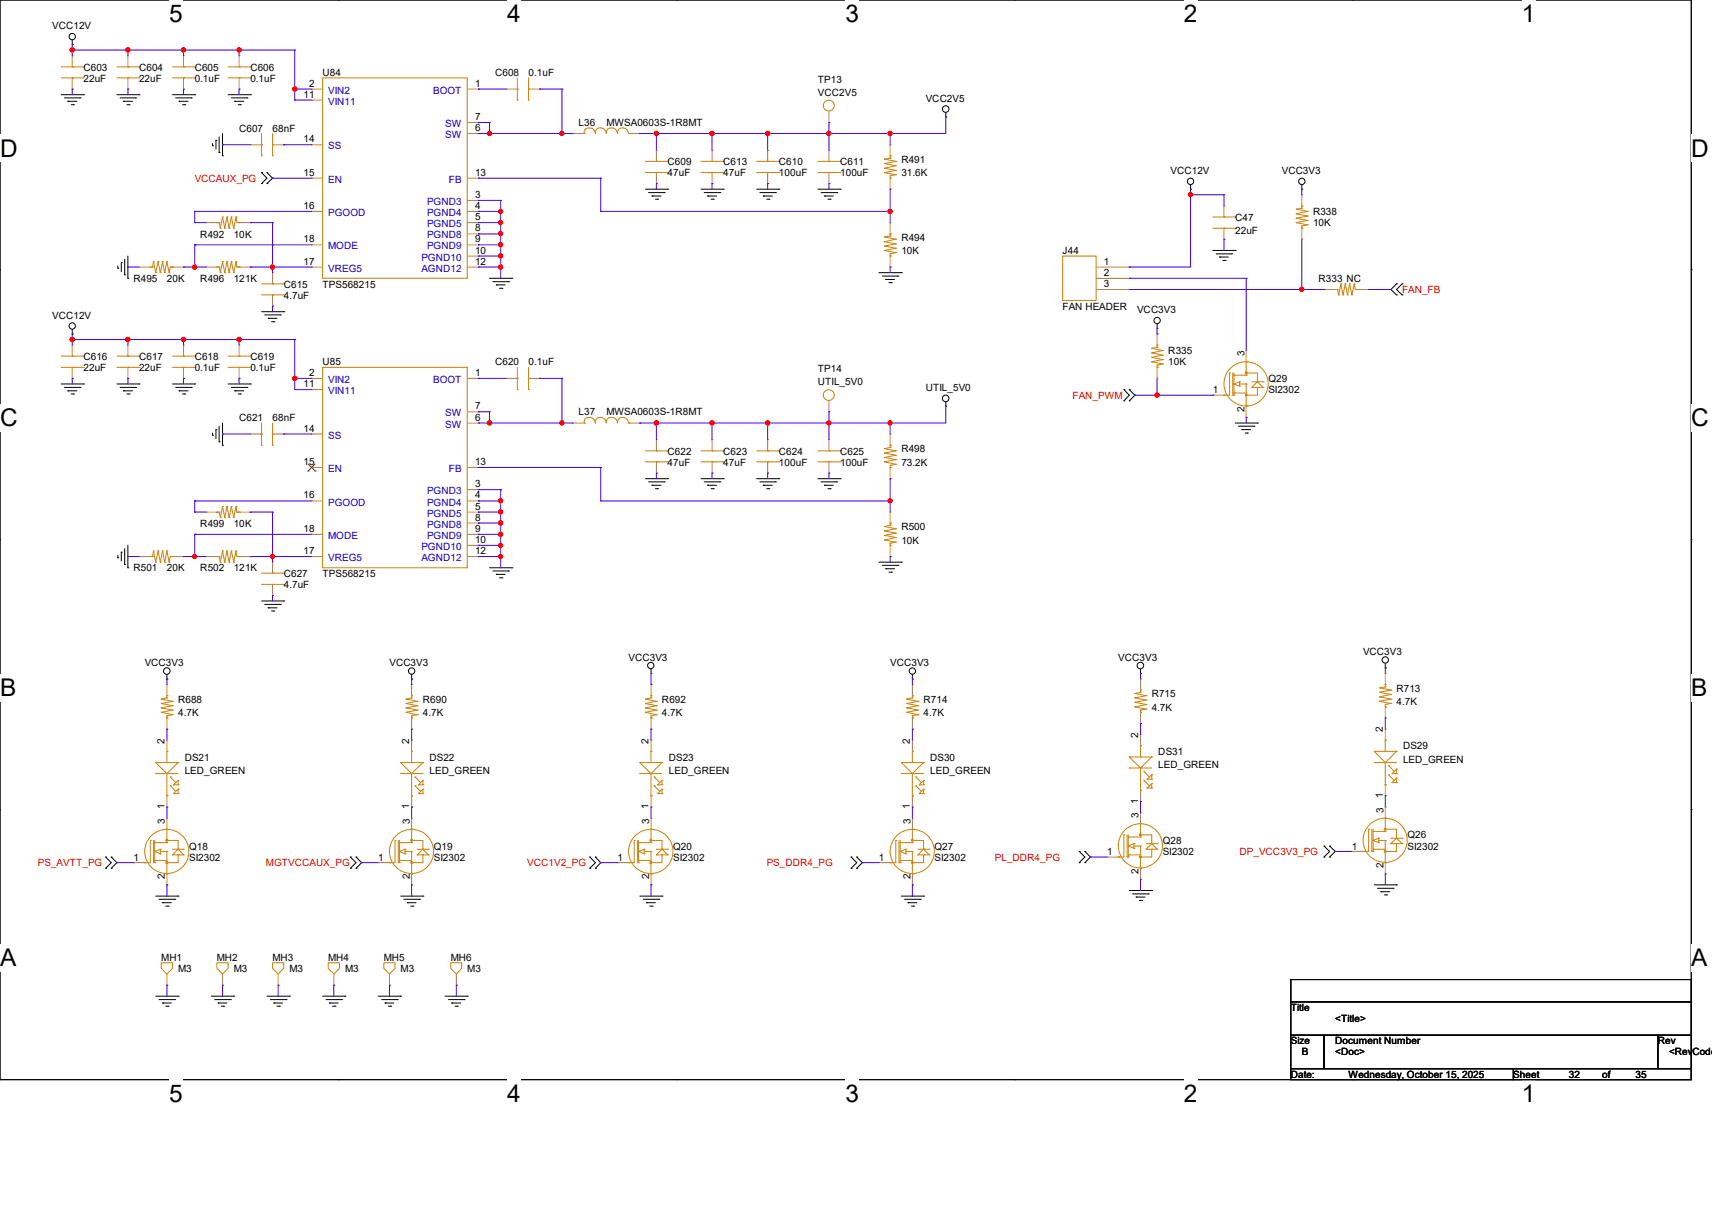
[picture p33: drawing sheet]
<svg xmlns="http://www.w3.org/2000/svg" width="297mm" height="210mm" viewBox="0 0 297 210" stroke-linecap="round" stroke-linejoin="round" font-family="sans-serif">
<defs><g id="words">
<g font-size="4.2">
<text x="29.3" y="3.8">5</text>
<text x="88" y="3.8">4</text>
<text x="146.7" y="3.8">3</text>
<text x="205.4" y="3.8">2</text>
<text x="264" y="3.8">1</text>
<text x="0" y="27.2">D</text>
<text x="293.4" y="27.2">D</text>
<text x="0" y="74">C</text>
<text x="293.4" y="74">C</text>
<text x="0" y="120.8">B</text>
<text x="293.4" y="120.8">B</text>
<text x="0" y="167.6">A</text>
<text x="293.4" y="167.6">A</text>
<text x="29.3" y="191.1">5</text>
<text x="88" y="191.1">4</text>
<text x="146.7" y="191.1">3</text>
<text x="205.4" y="191.1">2</text>
<text x="264" y="191.1">1</text>
</g>
<g font-size="1.7">
<text x="9.1" y="5.1">VCC12V</text>
<text x="14.5" y="12.2">C603</text>
<text x="14.5" y="14.1">22uF</text>
<text x="24.1" y="12.2">C604</text>
<text x="24.1" y="14.1">22uF</text>
<text x="33.8" y="12.2">C605</text>
<text x="33.8" y="14.1">0.1uF</text>
<text x="43.4" y="12.2">C606</text>
<text x="43.4" y="14.1">0.1uF</text>
<text x="52.7" y="16.9">11</text>
<text x="53.6" y="15">2</text>
<text x="56" y="13.2">U84</text>
<text x="82.4" y="15">1</text>
<text x="85.9" y="13.2">C608</text>
<text x="91.7" y="13.2">0.1uF</text>
<text x="141.9" y="14.4">TP13</text>
<text x="141.9" y="16.7">VCC2V5</text>
<text x="160.6" y="17.6">VCC2V5</text>
<text x="41.5" y="22.9">C607</text>
<text x="47.3" y="22.9">68nF</text>
<text x="82.4" y="22.7">6</text>
<text x="82.4" y="20.8">7</text>
<text x="100.4" y="21.9">L36</text>
<text x="105.2" y="21.9">MWSA0603S-1R8MT</text>
<text x="52.7" y="24.7">14</text>
<text x="115.8" y="28.6">C609</text>
<text x="125.5" y="28.6">C613</text>
<text x="135.1" y="28.6">C610</text>
<text x="145.7" y="28.6">C611</text>
<text x="156.4" y="28.2">R491</text>
<text x="52.7" y="30.5">15</text>
<text x="82.4" y="34.3">3</text>
<text x="82.4" y="30.5">13</text>
<text x="115.8" y="30.6">47uF</text>
<text x="125.5" y="30.6">47uF</text>
<text x="135.1" y="30.6">100uF</text>
<text x="145.7" y="30.6">100uF</text>
<text x="156.4" y="30.6">31.6K</text>
<text x="203.1" y="30.2">VCC12V</text>
<text x="222.4" y="30.2">VCC3V3</text>
<text x="34.8" y="41.2">R492</text>
<text x="40.6" y="41.2">10K</text>
<text x="52.7" y="36.2">16</text>
<text x="82.4" y="36.2">4</text>
<text x="82.4" y="38.2">5</text>
<text x="82.4" y="40.1">8</text>
<text x="156.4" y="41.7">R494</text>
<text x="214.3" y="38.3">C47</text>
<text x="214.3" y="40.6">22uF</text>
<text x="227.8" y="39.2">10K</text>
<text x="227.8" y="37.3">R338</text>
<text x="52.7" y="45.9">17</text>
<text x="52.7" y="42">18</text>
<text x="82.4" y="42">9</text>
<text x="82.4" y="44">10</text>
<text x="82.4" y="45.9">12</text>
<text x="156.4" y="44.1">10K</text>
<text x="184.4" y="44.1">J44</text>
<text x="191.5" y="45.9">1</text>
<text x="191.5" y="47.8">2</text>
<text x="23.2" y="48.9">R495</text>
<text x="29" y="48.9">20K</text>
<text x="34.8" y="48.9">R496</text>
<text x="40.6" y="48.9">121K</text>
<text x="49.2" y="49.9">C615</text>
<text x="49.2" y="51.8">4.7uF</text>
<text x="56" y="49.9">TPS568215</text>
<text x="184.4" y="53.7">FAN HEADER</text>
<text x="191.5" y="49.8">3</text>
<text x="228.8" y="48.9">R333 NC</text>
<text x="9.1" y="55.3">VCC12V</text>
<text x="197.3" y="54.3">VCC3V3</text>
<text x="14.5" y="62.4">C616</text>
<text x="14.5" y="64.3">22uF</text>
<text x="24.1" y="62.4">C617</text>
<text x="24.1" y="64.3">22uF</text>
<text x="33.8" y="62.4">C618</text>
<text x="33.8" y="64.3">0.1uF</text>
<text x="43.4" y="62.4">C619</text>
<text x="43.4" y="64.3">0.1uF</text>
<text x="53.6" y="65.2">2</text>
<text x="56" y="63.4">U85</text>
<text x="82.4" y="65.2">1</text>
<text x="85.9" y="63.4">C620</text>
<text x="91.7" y="63.4">0.1uF</text>
<text x="141.9" y="64.6">TP14</text>
<text x="202.7" y="63.4">10K</text>
<text x="202.7" y="61.5">R335</text>
<text x="215.9" y="61.8" transform="rotate(-90 215.9 61.8)">3</text>
<text x="52.7" y="67.1">11</text>
<text x="82.4" y="71">7</text>
<text x="141.9" y="66.8">UTIL_5V0</text>
<text x="160.6" y="67.8">UTIL_5V0</text>
<text x="210.4" y="68.2">1</text>
<text x="215.9" y="71.4" transform="rotate(-90 215.9 71.4)">2</text>
<text x="220" y="66.3">Q29</text>
<text x="220" y="68.2">SI2302</text>
<text x="41.5" y="73">C621</text>
<text x="47.3" y="73">68nF</text>
<text x="52.7" y="74.8">14</text>
<text x="82.4" y="72.9">6</text>
<text x="100.4" y="72">L37</text>
<text x="105.2" y="72">MWSA0603S-1R8MT</text>
<text x="52.7" y="80.6">15</text>
<text x="82.4" y="80.6">13</text>
<text x="115.8" y="78.8">C622</text>
<text x="115.8" y="80.8">47uF</text>
<text x="125.5" y="78.8">C623</text>
<text x="125.5" y="80.8">47uF</text>
<text x="135.1" y="78.8">C624</text>
<text x="135.1" y="80.8">100uF</text>
<text x="145.7" y="78.8">C625</text>
<text x="145.7" y="80.8">100uF</text>
<text x="156.4" y="80.8">73.2K</text>
<text x="156.4" y="78.4">R498</text>
<text x="52.7" y="86.4">16</text>
<text x="82.4" y="84.5">3</text>
<text x="82.4" y="86.4">4</text>
<text x="82.4" y="88.4">5</text>
<text x="34.8" y="91.4">R499</text>
<text x="40.6" y="91.4">10K</text>
<text x="52.7" y="92.2">18</text>
<text x="82.4" y="90.3">8</text>
<text x="82.4" y="92.2">9</text>
<text x="82.4" y="94.1">10</text>
<text x="156.4" y="94.3">10K</text>
<text x="156.4" y="91.9">R500</text>
<text x="23.2" y="99.1">R501</text>
<text x="29" y="99.1">20K</text>
<text x="34.8" y="99.1">R502</text>
<text x="40.6" y="99.1">121K</text>
<text x="49.2" y="100.1">C627</text>
<text x="49.2" y="102">4.7uF</text>
<text x="52.7" y="96.1">17</text>
<text x="56" y="100.1">TPS568215</text>
<text x="82.4" y="96.1">12</text>
<text x="236.5" y="113.6">VCC3V3</text>
<text x="25.1" y="115.5">VCC3V3</text>
<text x="67.6" y="115.5">VCC3V3</text>
<text x="109" y="114.6">VCC3V3</text>
<text x="154.4" y="115.5">VCC3V3</text>
<text x="194" y="114.6">VCC3V3</text>
<text x="242.3" y="119.9">R713</text>
<text x="30.9" y="124.2">4.7K</text>
<text x="30.9" y="121.9">R688</text>
<text x="73.4" y="124.2">4.7K</text>
<text x="73.4" y="121.9">R690</text>
<text x="114.8" y="124.2">4.7K</text>
<text x="114.8" y="121.9">R692</text>
<text x="160.2" y="124.2">4.7K</text>
<text x="160.2" y="121.9">R714</text>
<text x="199.8" y="123.2">4.7K</text>
<text x="199.8" y="120.9">R715</text>
<text x="242.3" y="122.3">4.7K</text>
<text x="28.5" y="128.9" transform="rotate(-90 28.5 128.9)">2</text>
<text x="32" y="131.9">DS21</text>
<text x="71" y="128.9" transform="rotate(-90 71 128.9)">2</text>
<text x="74.5" y="131.9">DS22</text>
<text x="112.5" y="128.9" transform="rotate(-90 112.5 128.9)">2</text>
<text x="116" y="131.9">DS23</text>
<text x="157.9" y="128.9" transform="rotate(-90 157.9 128.9)">2</text>
<text x="161.4" y="131.9">DS30</text>
<text x="197.4" y="128" transform="rotate(-90 197.4 128)">2</text>
<text x="201" y="130.9">DS31</text>
<text x="239.9" y="127" transform="rotate(-90 239.9 127)">2</text>
<text x="243.4" y="130">DS29</text>
<text x="32" y="134.2">LED_GREEN</text>
<text x="74.5" y="134.2">LED_GREEN</text>
<text x="116" y="134.2">LED_GREEN</text>
<text x="161.4" y="134.2">LED_GREEN</text>
<text x="201" y="133.3">LED_GREEN</text>
<text x="243.4" y="132.3">LED_GREEN</text>
<text x="28.5" y="140.3" transform="rotate(-90 28.5 140.3)">1</text>
<text x="28.6" y="142.8" transform="rotate(-90 28.6 142.8)">3</text>
<text x="71" y="140.3" transform="rotate(-90 71 140.3)">1</text>
<text x="71.1" y="142.8" transform="rotate(-90 71.1 142.8)">3</text>
<text x="112.5" y="140.3" transform="rotate(-90 112.5 140.3)">1</text>
<text x="112.6" y="142.8" transform="rotate(-90 112.6 142.8)">3</text>
<text x="157.9" y="140.3" transform="rotate(-90 157.9 140.3)">1</text>
<text x="158" y="142.8" transform="rotate(-90 158 142.8)">3</text>
<text x="197.4" y="139.4" transform="rotate(-90 197.4 139.4)">1</text>
<text x="197.5" y="141.9" transform="rotate(-90 197.5 141.9)">3</text>
<text x="239.9" y="138.4" transform="rotate(-90 239.9 138.4)">1</text>
<text x="240" y="140.9" transform="rotate(-90 240 140.9)">3</text>
<text x="23.2" y="149.3">1</text>
<text x="32.8" y="147.4">Q18</text>
<text x="32.8" y="149.3">SI2302</text>
<text x="65.6" y="149.3">1</text>
<text x="75.3" y="147.4">Q19</text>
<text x="75.3" y="149.3">SI2302</text>
<text x="107.1" y="149.3">1</text>
<text x="116.8" y="147.4">Q20</text>
<text x="116.8" y="149.3">SI2302</text>
<text x="152.5" y="149.3">1</text>
<text x="162.1" y="147.4">Q27</text>
<text x="162.1" y="149.3">SI2302</text>
<text x="192.1" y="148.3">1</text>
<text x="201.7" y="146.4">Q28</text>
<text x="201.7" y="148.3">SI2302</text>
<text x="234.5" y="147.4">1</text>
<text x="244.2" y="145.4">Q26</text>
<text x="244.2" y="147.4">SI2302</text>
<text x="28.6" y="152.5" transform="rotate(-90 28.6 152.5)">2</text>
<text x="71.1" y="152.5" transform="rotate(-90 71.1 152.5)">2</text>
<text x="112.6" y="152.5" transform="rotate(-90 112.6 152.5)">2</text>
<text x="158" y="152.5" transform="rotate(-90 158 152.5)">2</text>
<text x="197.5" y="151.6" transform="rotate(-90 197.5 151.6)">2</text>
<text x="240" y="150.6" transform="rotate(-90 240 150.6)">2</text>
<text x="28" y="166.7">MH1</text>
<text x="37.6" y="166.7">MH2</text>
<text x="47.3" y="166.7">MH3</text>
<text x="56.9" y="166.7">MH4</text>
<text x="66.6" y="166.7">MH5</text>
<text x="78.2" y="166.7">MH6</text>
<text x="30.9" y="168.6">M3</text>
<text x="40.6" y="168.6">M3</text>
<text x="50.2" y="168.6">M3</text>
<text x="59.9" y="168.6">M3</text>
<text x="69.5" y="168.6">M3</text>
<text x="81.1" y="168.6">M3</text>
<text x="223.9" y="175.3">Title</text>
<text x="231.6" y="177.3">&lt;Title&gt;</text>
<text x="223.9" y="181.1">Size</text>
<text x="225.8" y="183">B</text>
<text x="231.6" y="181.1">Document Number</text>
<text x="231.6" y="183">&lt;Doc&gt;</text>
<text x="287.6" y="181.1">Rev</text>
<text x="289.6" y="183">&lt;RevCode&gt;</text>
<text x="223.9" y="186.9">Date:</text>
<text x="234" y="186.9">Wednesday, October 15, 2025</text>
<text x="262.5" y="186.9">Sheet</text>
<text x="272.2" y="186.9">32</text>
<text x="278" y="186.9">of</text>
<text x="283.7" y="186.9">35</text>
</g>
<g font-size="1.7" fill="#00c">
<text x="56.9" y="16.3">VIN2</text>
<text x="75.1" y="16.3">BOOT</text>
<text x="56.9" y="18.2">VIN11</text>
<text x="77.3" y="24">SW</text>
<text x="77.3" y="22.1">SW</text>
<text x="56.9" y="25.9">SS</text>
<text x="56.9" y="31.7">EN</text>
<text x="74.1" y="35.6">PGND3</text>
<text x="77.9" y="31.7">FB</text>
<text x="56.9" y="37.5">PGOOD</text>
<text x="74.1" y="37.5">PGND4</text>
<text x="74.1" y="39.4">PGND5</text>
<text x="74.1" y="41.4">PGND8</text>
<text x="56.9" y="47.1">VREG5</text>
<text x="56.9" y="43.3">MODE</text>
<text x="73.1" y="45.2">PGND10</text>
<text x="73.1" y="47.1">AGND12</text>
<text x="74.1" y="43.3">PGND9</text>
<text x="56.9" y="66.4">VIN2</text>
<text x="56.9" y="68.4">VIN11</text>
<text x="75.1" y="66.4">BOOT</text>
<text x="56.9" y="76.1">SS</text>
<text x="77.3" y="74.2">SW</text>
<text x="77.3" y="72.2">SW</text>
<text x="56.9" y="81.9">EN</text>
<text x="77.9" y="81.9">FB</text>
<text x="56.9" y="87.7">PGOOD</text>
<text x="74.1" y="85.7">PGND3</text>
<text x="74.1" y="87.7">PGND4</text>
<text x="74.1" y="89.6">PGND5</text>
<text x="56.9" y="93.5">MODE</text>
<text x="73.1" y="95.4">PGND10</text>
<text x="74.1" y="91.5">PGND8</text>
<text x="74.1" y="93.5">PGND9</text>
<text x="56.9" y="97.3">VREG5</text>
<text x="73.1" y="97.3">AGND12</text>
</g>
<g font-size="1.7" fill="#f00">
<text x="33.8" y="31.5">VCCAUX_PG</text>
<text x="243.2" y="50.8">FAN_FB</text>
<text x="186.1" y="69.2">FAN_PWM</text>
<text x="172.6" y="149.3">PL_DDR4_PG</text>
<text x="215" y="148.3">DP_VCC3V3_PG</text>
<text x="6.6" y="150.2">PS_AVTT_PG</text>
<text x="46.1" y="150.2">MGTVCCAUX_PG</text>
<text x="91.5" y="150.2">VCC1V2_PG</text>
<text x="133" y="150.2">PS_DDR4_PG</text>
</g>
</g></defs>
<path d="M0 0h293.4v187.2h-293.4z" fill="none" stroke="#000" stroke-width=".17"/>
<g fill="#fff">
<path d="M29.3 0h2.4v4.7h-2.4z"/>
<path d="M29.3 187.2h2.4v4.8h-2.4z"/>
</g>
<path d="M58.7 0h.1M58.7 187.2h.1" fill="none" stroke="#000" stroke-width=".17"/>
<g fill="#fff">
<path d="M88 0h2.4v4.7h-2.4z"/>
<path d="M88 187.2h2.4v4.8h-2.4z"/>
</g>
<path d="M117.3 0h.1M117.3 187.2h.1" fill="none" stroke="#000" stroke-width=".17"/>
<g fill="#fff">
<path d="M146.7 0h2.4v4.7h-2.4z"/>
<path d="M146.7 187.2h2.4v4.8h-2.4z"/>
</g>
<path d="M176 0h.1M176 187.2h.1" fill="none" stroke="#000" stroke-width=".17"/>
<g fill="#fff">
<path d="M205.4 0h2.3v4.7h-2.3z"/>
<path d="M205.4 187.2h2.3v4.8h-2.3z"/>
</g>
<path d="M234.7 0h.1M234.7 187.2h.1" fill="none" stroke="#000" stroke-width=".17"/>
<g fill="#fff">
<path d="M264 0h2.4v4.7h-2.4z"/>
<path d="M264 187.2h2.4v4.8h-2.4z"/>
<path d="M0 23.4h3v4.7h-3z"/>
<path d="M293.4 23.4h3.1v4.7h-3.1z"/>
<path d="M0 70.1h3v4.8h-3z"/>
<path d="M293.4 70.1h3.1v4.8h-3.1z"/>
</g>
<path d="M0 46.8h.1M293.4 46.8h.1" fill="none" stroke="#000" stroke-width=".17"/>
<g fill="#fff">
<path d="M0 117h2.8v4.7h-2.8z"/>
<path d="M293.4 117h2.8v4.7h-2.8z"/>
</g>
<path d="M0 93.6h.1M293.4 93.6h.1" fill="none" stroke="#000" stroke-width=".17"/>
<g fill="#fff">
<path d="M0 163.8h2.8v4.7h-2.8z"/>
<path d="M293.3 163.8h2.9v4.7h-2.9z"/>
</g>
<g fill="none" stroke="#000" stroke-width=".17">
<path d="M10.6 16.4h3.9M11.2 17h2.7M11.8 17.6h.1M11.8 17.6h1.5M12.4 18.2h.3M12.5 7.7h.1M12.5 6.9v.8M12.7 18.2h.1M13.9 17h.1M14.5 16.4h.1M20.3 16.4h3.8M20.8 17h2.7"/>
<path d="M21.4 17.6h.1M21.4 17.6h1.6M22 18.2h.4M22.4 18.2h.1M23.5 17h.1M24.1 16.4h.1M29.9 16.4h3.9M30.5 17h2.7M31.1 17.6h.1M31.1 17.6h1.5M31.7 18.2h.3M32 18.2h.1"/>
<path d="M33.2 17h.1M33.8 16.4h.1M39.6 16.4h3.8M40.1 17h2.7M40.7 17.6h.1M40.7 17.6h1.6M41.3 18.2h.4M41.7 18.2h.1M42.8 17h.1M43.4 16.4h.1M164.1 19.5v.8M36.9 25.3h.1"/>
<path d="M36.9 24.9v.4M37.5 24.3h.1M37.5 24.3v1.6M38 26.5h.1M38 23.7v2.8M38.6 27h.1M38.6 23.2v3.8M45.4 31.8h.1M45.4 29.9h.1M45.4 29.9l.9 1-.9 .9M46.3 29.9h.1M46.3 31.8h.1"/>
<path d="M46.3 29.9l1 1-1 .9M112 32.8h3.8M112.5 33.4h2.7M113.1 34h.1M113.1 34h1.6M113.7 34.5h.4M114.1 34.5h.1M115.2 33.4h.1M115.8 32.8h.1M121.6 32.8h3.9M122.2 33.4h2.7M122.8 34h.1"/>
<path d="M122.8 34h1.5M123.4 34.5h.3M123.7 34.5h.1M124.9 33.4h.1M125.5 32.8h.1M131.3 32.8h3.8M131.8 33.4h2.7M132.4 34h.1M132.4 34h1.6M133 34.5h.4M133.4 34.5h.1M134.5 33.4h.1"/>
<path d="M135.1 32.8h.1M141.9 32.8h3.9M142.5 33.4h2.7M143 34h.1M143 34h1.6M143.6 34.5h.4M144 34.5h.1M145.2 33.4h.1M145.8 32.8h.1M164.1 20.3h.1M206.5 32.8h.1M206.5 32v.8"/>
<path d="M225.8 32.8h.1M225.8 32v.8M12.5 57.9h.1M12.5 57.1v.8M20.4 46.5h.1M20.4 46.1v.4M21 45.6h.1M21 45.6v1.5M21.6 47.7h.1M21.6 45v2.7M22.2 48.3h.1M22.2 44.4v3.9"/>
<path d="M45.4 54.1h3.8M45.9 54.6h2.7M46.5 55.2h.1M46.5 55.2h1.5M47.1 55.8h.4M47.5 55.8h.1M48.6 54.6h.1M49.2 54.1h.1M84.9 48.3h3.9M85.5 48.9h2.7M86.1 49.4h.1M86.1 49.4h1.5"/>
<path d="M86.7 50h.4M87.1 50h.1M88.2 48.9h.1M88.8 48.3h.1M152.5 47.3h3.9M153.1 47.9h2.7M153.7 48.5h.1M153.7 48.5h1.5M154.2 49h.4M154.6 49h.1M155.8 47.9h.1M156.4 47.3h.1"/>
<path d="M200.7 56.9h.1M200.7 56.2v.7M210.4 43.4h3.9M211 44h2.7M211.6 44.6h.1M211.6 44.6h1.5M212.1 45.2h.5M212.6 45.2h.1M213.7 44h.1M214.3 43.4h.1M242.3 49.2h.1M242.3 51.1h.1"/>
<path d="M242.3 49.2l-1 1 1 .9M243.2 51.1h.1M243.2 49.2h.1M243.2 49.2l-.9 1 .9 .9M10.6 66.6h3.9M11.2 67.2h2.7M11.8 67.8h.1M11.8 67.8h1.5M12.4 68.3h.3M12.7 68.3h.1M13.9 67.2h.1M14.5 66.6h.1"/>
<path d="M20.3 66.6h3.8M20.8 67.2h2.7M21.4 67.8h.1M21.4 67.8h1.6M22 68.3h.4M22.4 68.3h.1M23.5 67.2h.1M24.1 66.6h.1M29.9 66.6h3.9M30.5 67.2h2.7M31.1 67.8h.1M31.1 67.8h1.5"/>
<path d="M31.7 68.3h.3M32 68.3h.1M33.2 67.2h.1M33.8 66.6h.1M36.9 75.5h.1M36.9 75.1v.4M37.5 74.5h.1M37.5 74.5v1.6M38 76.6h.1M38 73.9v2.7M38.6 77.2h.1M38.6 73.4v3.8"/>
<path d="M39.6 66.6h3.8M40.1 67.2h2.7M40.7 67.8h.1M40.7 67.8h1.6M41.3 68.3h.4M41.7 68.3h.1M42.8 67.2h.1M43.4 66.6h.1M164.1 70.4h.1M164.1 69.7v.7M195 69.5h.1M195 67.6h.1"/>
<path d="M195 67.6l.9 .9-.9 1M195.9 67.6h.1M195.9 69.5h.1M195.9 67.6l1 .9-1 1M214.3 73.4h3.8M214.8 73.9h2.8M215.4 74.5h.1M215.4 74.5h1.6M216 75.1h.4M216.4 75.1h.1M217.6 73.9h.1M218.1 73.4h.1"/>
<path d="M20.4 96.7h.1M20.4 96.3v.4M21 95.8h.1M21 95.8v1.5M21.6 97.9h.1M21.6 95.2v2.7M22.2 98.5h.1M22.2 94.6v3.9M84.9 98.5h3.9M85.5 99h2.7M86.1 99.6h.1M86.1 99.6h1.5"/>
<path d="M88.2 99h.1M88.8 98.5h.1M112 83h3.8M112.5 83.6h2.7M113.1 84.2h.1M113.1 84.2h1.6M113.7 84.8h.4M114.1 84.8h.1M115.2 83.6h.1M115.8 83h.1M121.6 83h3.9M122.2 83.6h2.7"/>
<path d="M122.8 84.2h.1M122.8 84.2h1.5M123.4 84.8h.3M123.7 84.8h.1M124.9 83.6h.1M125.5 83h.1M131.3 83h3.8M131.8 83.6h2.7M132.4 84.2h.1M132.4 84.2h1.6M133 84.8h.4M133.4 84.8h.1"/>
<path d="M134.5 83.6h.1M135.1 83h.1M141.9 83h3.9M142.5 83.6h2.7M143 84.2h.1M143 84.2h1.6M143.6 84.8h.4M144 84.8h.1M145.2 83.6h.1M145.8 83h.1M152.5 97.5h3.9M153.1 98h2.7"/>
<path d="M153.7 98.6h.1M153.7 98.6h1.5M154.2 99.2h.4M154.6 99.2h.1M155.8 98h.1M156.4 97.5h.1M29 117.8h.1M29 117v.8M45.4 104.2h3.8M45.9 104.8h2.7M46.5 105.4h.1M46.5 105.4h1.5"/>
<path d="M47.1 106h.4M47.5 106h.1M48.6 104.8h.1M49.2 104.2h.1M71.4 117.8h.1M71.4 117v.8M86.7 100.2h.4M87.1 100.2h.1M112.9 116.8h.1M112.9 116v.8M158.3 117.8h.1M158.3 117v.8"/>
<path d="M197.9 116.8h.1M197.9 116v.8M240.3 115.8h.1M240.3 115.1v.7M0 140.4h.1M18.3 150.6h.1M18.3 148.6h.1M18.3 148.6l1 1-1 1M19.3 148.6h.1M19.3 150.6h.1M19.3 148.6l1 1-1 1M27 155.4h3.9"/>
<path d="M27.6 156h2.7M28.2 156.5h.1M28.2 156.5h1.5M28.7 157.1h.5M29.2 157.1h.1M30.3 156h.1M30.9 155.4h.1M60.8 150.6h.1M60.8 148.6h.1M60.8 148.6l1 1-1 1M61.8 148.6h.1M61.8 150.6h.1"/>
<path d="M61.8 148.6l.9 1-.9 1M69.5 155.4h3.9M70.1 156h2.7M70.7 156.5h.1M70.7 156.5h1.5M71.2 157.1h.4M71.6 157.1h.1M72.8 156h.1M73.4 155.4h.1M102.3 150.6h.1M102.3 148.6h.1M102.3 148.6l1 1-1 1"/>
<path d="M103.3 148.6h.1M103.3 150.6h.1M103.3 148.6l.9 1-.9 1M111 155.4h3.9M111.6 156h2.7M112.1 156.5h.1M112.1 156.5h1.6M112.7 157.1h.4M113.1 157.1h.1M114.3 156h.1M114.9 155.4h.1M147.7 150.6h.1"/>
<path d="M147.7 148.6h.1M147.7 148.6l.9 1-.9 1M148.6 148.6h.1M148.6 150.6h.1M148.6 148.6l1 1-1 1M156.4 155.4h3.8M156.9 156h2.7M157.5 156.5h.1M157.5 156.5h1.5M158.1 157.1h.4M158.5 157.1h.1M159.6 156h.1"/>
<path d="M160.2 155.4h.1M187.2 149.6h.1M187.2 147.7h.1M187.2 147.7l1 .9-1 1M188.2 147.7h.1M188.2 149.6h.1M188.2 147.7l1 .9-1 1M195.9 154.4h3.9M196.5 155h2.7M197.1 155.6h.1M197.1 155.6h1.5M197.7 156.2h.4"/>
<path d="M198.1 156.2h.1M199.2 155h.1M199.8 154.4h.1M229.7 148.6h.1M229.7 146.7h.1M229.7 146.7l1 1-1 .9M230.7 146.7h.1M230.7 148.6h.1M230.7 146.7l.9 1-.9 .9M238.4 153.5h3.9M239 154.1h2.7M239.6 154.6h.1"/>
<path d="M239.6 154.6h1.5M240.2 155.2h.3M240.5 155.2h.1M241.7 154.1h.1M242.3 153.5h.1M293.4 140.4h.1M27 172.8h3.9M27.6 173.4h2.7M28.2 173.9h.1M28.2 173.9h1.5M28.7 174.5h.5M29.2 174.5h.1"/>
<path d="M30.3 173.4h.1M30.9 172.8h.1M36.7 172.8h3.9M37.3 173.4h2.7M37.8 173.9h.1M37.8 173.9h1.6M38.4 174.5h.4M38.8 174.5h.1M40 173.4h.1M40.6 172.8h.1M46.3 172.8h3.9M46.9 173.4h2.7"/>
<path d="M47.5 173.9h.1M47.5 173.9h1.5M48 174.5h.5M48.5 174.5h.1M49.6 173.4h.1M50.2 172.8h.1M56 172.8h3.9M56.6 173.4h2.7M57.1 173.9h.1M57.1 173.9h1.6M57.7 174.5h.4M58.1 174.5h.1"/>
<path d="M59.3 173.4h.1M59.9 172.8h.1M65.6 172.8h3.9M66.2 173.4h2.7M66.8 173.9h.1M66.8 173.9h1.5M67.4 174.5h.4M67.8 174.5h.1M68.9 173.4h.1M69.5 172.8h.1M77.2 172.8h3.9M77.8 173.4h2.7"/>
<path d="M78.4 173.9h.1M78.4 173.9h1.5M79 174.5h.3M79.3 174.5h.1M80.5 173.4h.1M81.1 172.8h.1M223.9 169.9h69.5v3.8h-69.5zM223.9 173.7h69.5v5.8h-69.5zM223.9 179.5h5.8v5.8h-5.8zM229.7 179.5h57.9v5.8h-57.9zM287.6 179.5h5.8v5.8h-5.8zM223.9 185.3h38.7v1.9h-38.7z"/>
<path d="M262.6 185.3h30.8v1.9h-30.8z"/>
<circle cx="12.5" cy="6.3" r=".55"/>
<circle cx="164.1" cy="18.9" r=".57"/>
<circle cx="206.5" cy="31.5" r=".55"/>
<circle cx="225.8" cy="31.5" r=".55"/>
<circle cx="12.5" cy="56.5" r=".55"/>
<circle cx="200.7" cy="55.6" r=".55"/>
<circle cx="164.1" cy="69.1" r=".57"/>
<circle cx="28.9" cy="116.4" r=".57"/>
<circle cx="71.4" cy="116.4" r=".55"/>
<circle cx="112.9" cy="115.4" r=".55"/>
<circle cx="158.3" cy="116.4" r=".55"/>
<circle cx="197.8" cy="115.4" r=".57"/>
<circle cx="240.3" cy="114.4" r=".55"/>
</g>
<g fill="none" stroke="#cc8006" stroke-width=".17">
<path d="M10.6 13.5h3.9M10.6 11.6h3.9M12.5 13.5h.1M12.5 11.6h.1M14.5 13.5h.1M14.5 11.6h.1M20.3 13.5h3.8M20.3 11.6h3.8M22.2 13.5h.1M22.2 11.6h.1M24.1 13.5h.1M24.1 11.6h.1"/>
<path d="M29.9 13.5h3.9M29.9 11.6h3.9M31.8 13.5h.1M31.8 11.6h.1M33.8 13.5h.1M33.8 11.6h.1M39.6 13.5h3.8M39.6 11.6h3.8M41.5 13.5h.1M41.5 11.6h.1M43.4 13.5h.1M43.4 11.6h.1"/>
<path d="M56 13.5h25.1v34.8h-25.1zM89.7 15.5h.1M89.7 17.4h.1M89.7 13.5v3.9M91.7 15.5h.1M91.7 17.4h.1M91.7 13.5v3.9M37.6 38.6h.1M37.6 38.6h.4M38 38.6h.1M38 38.6l.2 1M38.2 39.6h.1"/>
<path d="M38.6 37.6h.1M38.6 37.6l-.4 2M38.6 37.6l.4 2M39 39.6h.1M39.4 37.6h.1M39.4 37.6l.4 2M39.4 37.6l-.4 2M39.8 39.6h.1M40.1 37.6h.1M40.1 37.6l.5 2M40.1 37.6l-.3 2M40.6 39.6h.1"/>
<path d="M40.9 37.6h.1M40.9 37.6l.2 1M40.9 37.6l-.3 2M41.1 38.6h.1M41.1 38.6h.4M41.5 38.6h.1M45.4 25.1h.1M45.4 27h.1M45.4 23.2v3.8M47.3 25.1h.1M47.3 27h.1M47.3 23.2v3.8"/>
<path d="M101.3 23.2h.1M102.3 22.2a.75 .75 0 0 0-.9 .9M102.3 22.2a.95 .95 0 0 1 1 1M104.2 22.2a.74 .74 0 0 0-.9 .9M104.2 22.2a.95 .95 0 0 1 1 1M106.2 22.2a.75 .75 0 0 0-1 .9M106.2 22.2a.95 .95 0 0 1 .9 1M108.1 22.2a.75 .75 0 0 0-.9 .9M108.1 22.2a.95 .95 0 0 1 .9 1M109.1 23.2h.1M112 29.9h3.8M112 28h3.8"/>
<path d="M113.9 29.9h.1M113.9 28h.1M115.8 29.9h.1M115.8 28h.1M121.6 29.9h3.9M121.6 28h3.9M123.5 29.9h.1M123.5 28h.1M125.5 29.9h.1M125.5 28h.1M131.3 29.9h3.8M131.3 28h3.8"/>
<path d="M133.2 29.9h.1M133.2 28h.1M135.1 29.9h.1M135.1 28h.1M141.9 29.9h3.9M141.9 28h3.9M143.8 29.9h.1M143.8 28h.1M145.8 29.9h.1M145.8 28h.1M153.5 29.9h.1M153.5 27.6h.1"/>
<path d="M153.5 28.4h.1M153.5 29.2h.1M153.5 29.9l1.9 .4M153.5 27.6l1.9 .4M153.5 28.4l1.9 .3M153.5 29.2l1.9 .3M154.4 30.9h.1M154.4 27h.1M154.4 27.4h.1M154.4 30.5h.1M154.4 27v.4M154.4 30.5v.4"/>
<path d="M154.4 27.4l-.9 .2M155.4 28h.1M155.4 28.7h.1M155.4 29.5h.1M155.4 30.3h.1M155.4 28l-1.9 .4M155.4 28.7l-1.9 .5M155.4 29.5l-1.9 .4M155.4 30.3l-1 .2M210.4 37.6h3.9M210.4 39.6h3.9M212.3 37.6h.1"/>
<path d="M212.3 39.6h.1M214.3 37.6h.1M214.3 39.6h.1M224.9 38.6h.1M224.9 37.8h.1M224.9 37.1h.1M224.9 36.3h.1M224.9 36.3l1.9 .4M224.9 38.6l1.9 .4M224.9 37.8l1.9 .4M224.9 37.1l1.9 .4M225.8 35.7h.1"/>
<path d="M225.8 39.6h.1M225.8 39.2h.1M225.8 36.1h.1M225.8 35.7v.4M225.8 39.2v.4M225.8 36.1l-.9 .2M226.8 36.7h.1M226.8 39h.1M226.8 38.2h.1M226.8 37.5h.1M226.8 39l-1 .2M226.8 38.2l-1.9 .4"/>
<path d="M226.8 37.5l-1.9 .3M226.8 36.7l-1.9 .4M26.1 46.3h.1M26.1 46.3h.4M26.5 46.3h.1M26.6 45.4h.1M26.6 45.4l.4 1.9M26.6 45.4l-.1 .9M27 47.3h.1M27.4 45.4h.1M27.4 45.4l.4 1.9M27.4 45.4l-.4 1.9"/>
<path d="M27.8 47.3h.1M28.2 45.4h.1M28.2 45.4l.4 1.9M28.2 45.4l-.4 1.9M28.6 47.3h.1M29 45.4h.1M29 45.4l.3 1.9M29 45.4l-.4 1.9M29.3 47.3h.1M29.5 46.3h.1M29.5 46.3h.4M29.5 46.3l-.2 1"/>
<path d="M29.9 46.3h.1M37.6 46.3h.1M37.6 46.3h.4M38 46.3h.1M38 46.3l.2 1M38.2 47.3h.1M38.6 45.4h.1M38.6 45.4l-.4 1.9M38.6 45.4l.4 1.9M39 47.3h.1M39.4 45.4h.1M39.4 45.4l.4 1.9"/>
<path d="M39.4 45.4l-.4 1.9M39.8 47.3h.1M40.1 45.4h.1M40.1 45.4l.5 1.9M40.1 45.4l-.3 1.9M40.6 47.3h.1M40.9 45.4h.1M40.9 45.4l.2 .9M40.9 45.4l-.3 1.9M41.1 46.3h.1M41.1 46.3h.4M41.5 46.3h.1"/>
<path d="M45.4 51.1h3.8M45.4 49.2h3.8M47.3 51.1h.1M47.3 49.2h.1M49.2 51.1h.1M49.2 49.2h.1M153.5 43.4h.1M153.5 41.1h.1M153.5 41.9h.1M153.5 42.7h.1M153.5 43.4l1.9 .4M153.5 41.1l1.9 .4"/>
<path d="M153.5 41.9l1.9 .4M153.5 42.7l1.9 .4M154.4 44.4h.1M154.4 40.6h.1M154.4 40.9h.1M154.4 44h.1M154.4 40.6v.3M154.4 44v.4M154.4 40.9l-.9 .2M155.4 41.5h.1M155.4 42.3h.1M155.4 43.1h.1"/>
<path d="M155.4 43.8h.1M155.4 41.5l-1.9 .4M155.4 42.3l-1.9 .4M155.4 43.1l-1.9 .3M155.4 43.8l-1 .2M184.4 44.4h5.8v7.7h-5.8zM200.7 59.9h.1M200.7 59.9v.3M231.6 50.2h.1M231.6 50.2h.4M232 50.2h.1M232 50.2l.2 .9"/>
<path d="M232.2 51.1h.1M232.6 49.2h.1M232.6 49.2l-.4 1.9M232.6 49.2l.4 1.9M233 51.1h.1M233.4 49.2h.1M233.4 49.2l-.4 1.9M233.4 49.2l.4 1.9M233.8 51.1h.1M234.1 49.2h.1M234.1 49.2l-.3 1.9M234.1 49.2l.4 1.9"/>
<path d="M234.5 51.1h.1M234.9 49.2h.1M234.9 49.2l-.4 1.9M234.9 49.2l.2 1M235.1 50.2h.1M235.1 50.2h.4M235.5 50.2h.1M10.6 63.7h3.9M10.6 61.8h3.9M12.5 63.7h.1M12.5 61.8h.1M14.5 63.7h.1"/>
<path d="M14.5 61.8h.1M20.3 63.7h3.8M20.3 61.8h3.8M22.2 63.7h.1M22.2 61.8h.1M24.1 63.7h.1M24.1 61.8h.1M29.9 63.7h3.9M29.9 61.8h3.9M31.8 63.7h.1M31.8 61.8h.1M33.8 63.7h.1"/>
<path d="M33.8 61.8h.1M39.6 63.7h3.8M39.6 61.8h3.8M41.5 63.7h.1M41.5 61.8h.1M43.4 63.7h.1M43.4 61.8h.1M45.4 75.3h.1M45.4 77.2h.1M45.4 73.4v3.8M47.3 75.3h.1M47.3 77.2h.1"/>
<path d="M47.3 73.4v3.8M56 63.7h25.1v34.8h-25.1zM89.7 65.6h.1M89.7 67.6h.1M89.7 63.7v3.9M91.7 65.6h.1M91.7 67.6h.1M91.7 63.7v3.9M101.3 73.4h.1M102.3 72.4a.75 .75 0 0 0-.9 .9M102.3 72.4a.95 .95 0 0 1 1 1M104.2 72.4a.74 .74 0 0 0-.9 1"/>
<path d="M104.2 72.4a.95 .95 0 0 1 1 1M106.2 72.4a.75 .75 0 0 0-1 .9M106.2 72.4a.95 .95 0 0 1 .9 1M108.1 72.4a.75 .75 0 0 0-.9 .9M108.1 72.4a.95 .95 0 0 1 .9 1M109.1 73.4h.1M112 78.2h3.8M113.9 78.2h.1M115.8 78.2h.1M121.6 78.2h3.9M123.5 78.2h.1M125.5 78.2h.1"/>
<path d="M131.3 78.2h3.8M133.2 78.2h.1M135.1 78.2h.1M141.9 78.2h3.9M143.8 78.2h.1M145.8 78.2h.1M153.5 77.8h.1M153.5 78.6h.1M153.5 79.3h.1M153.5 77.8l1.9 .4M153.5 78.6l1.9 .4M153.5 79.3l1.9 .4"/>
<path d="M154.4 77.2h.1M154.4 77.6h.1M154.4 77.2v.4M154.4 77.6l-.9 .2M155.4 78.2h.1M155.4 79h.1M155.4 79.7h.1M155.4 78.2l-1.9 .4M155.4 79l-1.9 .3M155.4 79.7l-1.9 .4M199.8 62.7h.1M199.8 62h.1"/>
<path d="M199.8 61.2h.1M199.8 60.4h.1M199.8 60.4l1.9 .4M199.8 62.7l1.9 .4M199.8 62l1.9 .4M199.8 61.2l1.9 .4M200.7 63.7h.1M200.7 63.3h.1M200.7 60.2h.1M200.7 63.3v.4M200.7 60.2l-.9 .2M201.7 60.8h.1"/>
<path d="M201.7 63.1h.1M201.7 62.4h.1M201.7 61.6h.1M201.7 63.1l-1 .2M201.7 62.4l-1.9 .3M201.7 61.6l-1.9 .4M201.7 60.8l-1.9 .4M212.3 68.5h.1M213.3 64.7h.1M213.3 64.7v3.8h-1M213.9 68.5h.1M213.9 64.7v3.8"/>
<path d="M214.1 68.2h.1M214.1 65.1h.1M214.1 68.5h.1M214.1 66.6h.1M214.1 68.2h2.1M214.1 65.1h2.1M214.1 64.7v3.8M214.1 66.6l1 .4M215.1 67h.1M215.1 66.2h.1M215.1 66.6h1.1M215.1 66.2v.8"/>
<path d="M215.1 66.2l-1 .4M216.2 70.4h.1M216.2 62.7h.1M216.2 68.5h.1M216.2 64.7h.1M216.2 65.1h.1M216.2 66.6h.1M216.2 64.7h1.9v1.5M216.2 62.7v2.4M216.2 66.6v3.8M217.2 67.2h.1M217.2 66.2h1.9"/>
<path d="M217.2 67.2h1.9M218.1 66.2h.1M218.1 67.2h.1M218.1 67.2v1.3h-1.9M218.1 66.2l1 1M218.1 66.2l-.9 1M219.1 66.2h.1M219.1 67.2h.1M26.1 96.5h.1M26.1 96.5h.4M26.5 96.5h.1M26.6 95.5h.1"/>
<path d="M26.6 95.5l.4 2M26.6 95.5l-.1 1M27 97.5h.1M27.4 95.5h.1M27.4 95.5l.4 2M27.4 95.5l-.4 2M27.8 97.5h.1M28.2 95.5h.1M28.2 95.5l.4 2M28.2 95.5l-.4 2M28.6 97.5h.1M29 95.5h.1"/>
<path d="M29 95.5l.3 2M29 95.5l-.4 2M29.3 97.5h.1M29.5 96.5h.1M29.5 96.5h.4M29.5 96.5l-.2 1M29.9 96.5h.1M37.6 96.5h.1M37.6 88.8h.1M37.6 96.5h.4M37.6 88.8h.4M38 96.5h.1"/>
<path d="M38 88.8h.1M38 96.5l.2 1M38 88.8l.2 .9M38.2 97.5h.1M38.2 89.7h.1M38.6 95.5h.1M38.6 87.8h.1M38.6 95.5l-.4 2M38.6 95.5l.4 2M38.6 87.8l-.4 1.9M38.6 87.8l.4 1.9M39 97.5h.1"/>
<path d="M39 89.7h.1M39.4 95.5h.1M39.4 87.8h.1M39.4 95.5l.4 2M39.4 95.5l-.4 2M39.4 87.8l.4 1.9M39.4 87.8l-.4 1.9M39.8 97.5h.1M39.8 89.7h.1M40.1 95.5h.1M40.1 87.8h.1M40.1 95.5l.5 2"/>
<path d="M40.1 95.5l-.3 2M40.1 87.8l.5 1.9M40.1 87.8l-.3 1.9M40.6 97.5h.1M40.6 89.7h.1M40.9 95.5h.1M40.9 87.8h.1M40.9 95.5l.2 1M40.9 95.5l-.3 2M40.9 87.8l.2 1M40.9 87.8l-.3 1.9M41.1 96.5h.1"/>
<path d="M41.1 88.8h.1M41.1 96.5h.4M41.1 88.8h.4M41.5 96.5h.1M41.5 88.8h.1M45.4 99.4h3.8M47.3 99.4h.1M49.2 99.4h.1M112 80.1h3.8M113.9 80.1h.1M115.8 80.1h.1M121.6 80.1h3.9"/>
<path d="M123.5 80.1h.1M125.5 80.1h.1M131.3 80.1h3.8M133.2 80.1h.1M135.1 80.1h.1M141.9 80.1h3.9M143.8 80.1h.1M145.8 80.1h.1M153.5 93.6h.1M153.5 91.3h.1M153.5 92.1h.1M153.5 92.8h.1"/>
<path d="M153.5 80.1h.1M153.5 93.6l1.9 .4M153.5 91.3l1.9 .4M153.5 92.1l1.9 .4M153.5 92.8l1.9 .4M153.5 80.1l1.9 .4M154.4 94.6h.1M154.4 90.7h.1M154.4 91.1h.1M154.4 94.2h.1M154.4 81.1h.1M154.4 80.7h.1"/>
<path d="M154.4 80.7v.4M154.4 90.7v.4M154.4 94.2v.4M154.4 91.1l-.9 .2M155.4 91.7h.1M155.4 92.5h.1M155.4 93.2h.1M155.4 94h.1M155.4 80.5h.1M155.4 91.7l-1.9 .4M155.4 92.5l-1.9 .3M155.4 93.2l-1.9 .4"/>
<path d="M155.4 94l-1 .2M155.4 80.5l-1 .2M45.4 101.3h3.8M47.3 101.3h.1M49.2 101.3h.1M197.9 119.7h.1M197.9 119.7v.4M239.4 119.3h.1M239.4 119.3l1.9 .4M240.3 118.7h.1M240.3 119.1h.1M240.3 118.7v.4"/>
<path d="M240.3 119.1l-.9 .2M241.3 119.7h.1M241.3 119.7l-1.9 .4M27 134.2h.1M27 132.2h.1M27 132.2h3.9M27 134.2h3.9M27 132.2l2 2M28 123.5h.1M28 122.8h.1M28 122h.1M28 121.2h.1"/>
<path d="M28 121.2l1.9 .4M28 123.5l1.9 .5M28 122.8l1.9 .3M28 122l1.9 .4M29 138h.1M29 130.3h.1M29 132.2h.1M29 134.2h.1M29 120.6h.1M29 124.5h.1M29 124.1h.1M29 121h.1"/>
<path d="M29 120.6v.4M29 124.1v.4M29 130.3v1.9M29 134.2v3.8M29 121l-1 .2M29.5 136.3h.1M29.5 134.7h.1M29.5 136.3l1 .9M29.5 134.7l1 1M29.9 121.6h.1M29.9 124h.1M29.9 123.1h.1"/>
<path d="M29.9 122.4h.1M29.9 124l-.9 .1M29.9 123.1l-1.9 .4M29.9 122.4l-1.9 .4M29.9 121.6l-1.9 .4M30.1 137.6h.1M30.1 136.1h.1M30.1 137.6h.8M30.1 136.1h.8M30.9 136.9h.1M30.9 137.6h.1M30.9 136.1h.1"/>
<path d="M30.9 135.3h.1M30.9 132.2h.1M30.9 135.3v.8M30.9 136.9v.7M30.9 136.9l-.8 .7M30.9 135.3l-.8 .8M30.9 132.2l-1.9 2M69.5 134.2h.1M69.5 132.2h.1M69.5 132.2h3.9M69.5 134.2h3.9M69.5 132.2l1.9 2"/>
<path d="M70.4 123.5h.1M70.4 122.8h.1M70.4 122h.1M70.4 121.2h.1M70.4 121.2l2 .4M70.4 123.5l2 .5M70.4 122.8l2 .3M70.4 122l2 .4M71.4 120.6h.1M71.4 124.5h.1M71.4 124.1h.1M71.4 121h.1"/>
<path d="M71.4 138h.1M71.4 130.3h.1M71.4 132.2h.1M71.4 134.2h.1M71.4 120.6v.4M71.4 124.1v.4M71.4 130.3v1.9M71.4 134.2v3.8M71.4 121l-1 .2M72 136.3h.1M72 134.7h.1M72 136.3l1 .9"/>
<path d="M72 134.7l1 1M72.4 121.6h.1M72.4 124h.1M72.4 123.1h.1M72.4 122.4h.1M72.4 124l-1 .1M72.4 123.1l-2 .4M72.4 122.4l-2 .4M72.4 121.6l-2 .4M72.6 137.6h.1M72.6 136.1h.1M72.6 137.6h.8"/>
<path d="M72.6 136.1h.8M73.4 136.9h.1M73.4 137.6h.1M73.4 136.1h.1M73.4 135.3h.1M73.4 132.2h.1M73.4 135.3v.8M73.4 136.9v.7M73.4 136.9l-.8 .7M73.4 135.3l-.8 .8M73.4 132.2l-2 2M111 134.2h.1"/>
<path d="M111 132.2h.1M111 132.2h3.9M111 134.2h3.9M111 132.2l1.9 2M112 123.5h.1M112 122.8h.1M112 122h.1M112 121.2h.1M112 121.2l1.9 .4M112 123.5l1.9 .5M112 122.8l1.9 .3M112 122l1.9 .4"/>
<path d="M112.9 120.6h.1M112.9 124.5h.1M112.9 124.1h.1M112.9 121h.1M112.9 138h.1M112.9 130.3h.1M112.9 132.2h.1M112.9 134.2h.1M112.9 120.6v.4M112.9 124.1v.4M112.9 130.3v1.9M112.9 134.2v3.8"/>
<path d="M112.9 121l-.9 .2M113.5 136.3h.1M113.5 134.7h.1M113.5 136.3l1 .9M113.5 134.7l1 1M113.9 121.6h.1M113.9 124h.1M113.9 123.1h.1M113.9 122.4h.1M113.9 124l-1 .1M113.9 123.1l-1.9 .4M113.9 122.4l-1.9 .4"/>
<path d="M113.9 121.6l-1.9 .4M114.1 137.6h.1M114.1 136.1h.1M114.1 137.6h.8M114.1 136.1h.8M114.9 136.9h.1M114.9 137.6h.1M114.9 136.1h.1M114.9 135.3h.1M114.9 132.2h.1M114.9 135.3v.8M114.9 136.9v.7"/>
<path d="M114.9 136.9l-.8 .7M114.9 135.3l-.8 .8M114.9 132.2l-2 2M156.4 134.2h.1M156.4 132.2h.1M156.4 132.2h3.8M156.4 134.2h3.8M156.4 132.2l1.9 2M157.3 123.5h.1M157.3 122.8h.1M157.3 122h.1M157.3 121.2h.1"/>
<path d="M157.3 121.2l2 .4M157.3 123.5l2 .5M157.3 122.8l2 .3M157.3 122l2 .4M158.3 120.6h.1M158.3 124.5h.1M158.3 124.1h.1M158.3 121h.1M158.3 138h.1M158.3 130.3h.1M158.3 132.2h.1M158.3 134.2h.1"/>
<path d="M158.3 120.6v.4M158.3 124.1v.4M158.3 130.3v1.9M158.3 134.2v3.8M158.3 121l-1 .2M158.9 136.3h.1M158.9 134.7h.1M158.9 136.3l1 .9M158.9 134.7l1 1M159.3 121.6h.1M159.3 124h.1M159.3 123.1h.1"/>
<path d="M159.3 122.4h.1M159.3 124l-1 .1M159.3 123.1l-2 .4M159.3 122.4l-2 .4M159.3 121.6l-2 .4M159.5 137.6h.1M159.5 136.1h.1M159.5 137.6h.7M159.5 136.1h.7M160.2 136.9h.1M160.2 137.6h.1M160.2 136.1h.1"/>
<path d="M160.2 135.3h.1M160.2 132.2h.1M160.2 135.3v.8M160.2 136.9v.7M160.2 136.9l-.7 .7M160.2 135.3l-.7 .8M160.2 132.2l-1.9 2M195.9 133.2h.1M195.9 131.3h.1M195.9 133.2h3.9M195.9 131.3h3.9M195.9 131.3l2 1.9"/>
<path d="M196.9 122.6h.1M196.9 121.8h.1M196.9 121h.1M196.9 120.3h.1M196.9 120.3l1.9 .3M196.9 122.6l1.9 .4M196.9 121.8l1.9 .4M196.9 121l1.9 .4M197.9 123.5h.1M197.9 123.1h.1M197.9 120.1h.1M197.9 137.1h.1"/>
<path d="M197.9 129.3h.1M197.9 131.3h.1M197.9 133.2h.1M197.9 123.1v.4M197.9 129.3v2M197.9 133.2v3.9M197.9 120.1l-1 .2M198.5 135.3h.1M198.5 133.8h.1M198.5 135.3l.9 1M198.5 133.8l.9 .9M198.8 120.6h.1"/>
<path d="M198.8 123h.1M198.8 122.2h.1M198.8 121.4h.1M198.8 123l-.9 .1M198.8 122.2l-1.9 .4M198.8 121.4l-1.9 .4M198.8 120.6l-1.9 .4M199 136.7h.1M199 135.1h.1M199 136.7h.8M199 135.1h.8M199.8 135.9h.1"/>
<path d="M199.8 136.7h.1M199.8 135.1h.1M199.8 134.4h.1M199.8 131.3h.1M199.8 134.4v.7M199.8 135.9v.8M199.8 135.9l-.8 .8M199.8 134.4l-.8 .7M199.8 131.3l-1.9 1.9M238.4 132.2h.1M238.4 130.3h.1M238.4 132.2h3.9"/>
<path d="M238.4 130.3h3.9M238.4 130.3l1.9 1.9M239.4 121.6h.1M239.4 120.9h.1M239.4 120.1h.1M239.4 121.6l1.9 .4M239.4 120.9l1.9 .3M239.4 120.1l1.9 .3M240.3 136.1h.1M240.3 128.4h.1M240.3 130.3h.1M240.3 132.2h.1"/>
<path d="M240.3 122.6h.1M240.3 122.2h.1M240.3 122.2v.4M240.3 128.4v1.9M240.3 132.2v3.9M240.9 134.4h.1M240.9 132.8h.1M240.9 134.4l1 .9M240.9 132.8l1 1M241.3 122h.1M241.3 121.2h.1M241.3 120.4h.1"/>
<path d="M241.3 122l-1 .2M241.3 121.2l-1.9 .4M241.3 120.4l-1.9 .5M241.5 135.7h.1M241.5 134.2h.1M241.5 135.7h.8M241.5 134.2h.8M242.3 134.9h.1M242.3 135.7h.1M242.3 134.2h.1M242.3 133.4h.1M242.3 130.3h.1"/>
<path d="M242.3 133.4v.8M242.3 134.9v.8M242.3 134.9l-.8 .8M242.3 133.4l-.8 .8M242.3 130.3l-2 1.9M25.1 149.6h.1M26.1 145.8h.1M26.1 145.8v3.8h-1M26.6 149.6h.1M26.6 145.8v3.8M26.8 149.2h.1M26.8 146.1h.1"/>
<path d="M26.8 149.6h.1M26.8 147.7h.1M26.8 149.2h2.2M26.8 146.1h2.2M26.8 145.8v3.8M26.8 147.7l1 .4M27.8 148.1h.1M27.8 147.3h.1M27.8 147.7h1.2M27.8 147.3v.8M27.8 147.3l-1 .4M29 151.6h.1"/>
<path d="M29 143.8h.1M29 149.6h.1M29 145.8h.1M29 146.1h.1M29 147.7h.1M29 145.8h1.9v1.5M29 143.8v2.3M29 147.7v3.9M29.9 148.3h.1M29.9 148.3h1.9M29.9 147.3h1.9M30.9 147.3h.1"/>
<path d="M30.9 148.3h.1M30.9 148.3v1.3h-1.9M30.9 147.3l.9 1M30.9 147.3l-1 1M31.8 147.3h.1M31.8 148.3h.1M67.6 149.6h.1M68.5 145.8h.1M68.5 145.8v3.8h-.9M69.1 149.6h.1M69.1 145.8v3.8M69.3 149.2h.1"/>
<path d="M69.3 146.1h.1M69.3 149.6h.1M69.3 147.7h.1M69.3 149.2h2.1M69.3 146.1h2.1M69.3 145.8v3.8M69.3 147.7l1 .4M70.3 148.1h.1M70.3 147.3h.1M70.3 147.7h1.1M70.3 147.3v.8M70.3 147.3l-1 .4"/>
<path d="M71.4 151.6h.1M71.4 143.8h.1M71.4 149.6h.1M71.4 145.8h.1M71.4 146.1h.1M71.4 147.7h.1M71.4 143.8v2.3M71.4 147.7v3.9M71.4 145.8h2v1.5M72.4 148.3h.1M72.4 148.3h1.9M72.4 147.3h1.9"/>
<path d="M73.4 147.3h.1M73.4 148.3h.1M73.4 148.3v1.3h-2M73.4 147.3l.9 1M73.4 147.3l-1 1M74.3 147.3h.1M74.3 148.3h.1M109.1 149.6h.1M110 145.8h.1M110 145.8v3.8h-.9M110.6 149.6h.1M110.6 145.8v3.8"/>
<path d="M110.8 149.2h.1M110.8 146.1h.1M110.8 149.6h.1M110.8 147.7h.1M110.8 149.2h2.1M110.8 146.1h2.1M110.8 145.8v3.8M110.8 147.7l1 .4M111.8 148.1h.1M111.8 147.3h.1M111.8 147.7h1.1M111.8 147.3v.8"/>
<path d="M111.8 147.3l-1 .4M112.9 151.6h.1M112.9 143.8h.1M112.9 149.6h.1M112.9 145.8h.1M112.9 146.1h.1M112.9 147.7h.1M112.9 143.8v2.3M112.9 147.7v3.9M112.9 145.8h2v1.5M113.9 148.3h.1M113.9 148.3h1.9"/>
<path d="M113.9 147.3h1.9M114.9 147.3h.1M114.9 148.3h.1M114.9 148.3v1.3h-2M114.9 147.3l.9 1M114.9 147.3l-1 1M115.8 147.3h.1M115.8 148.3h.1M154.4 149.6h.1M155.4 145.8h.1M155.4 145.8v3.8h-1M156 149.6h.1"/>
<path d="M156 145.8v3.8M156.2 149.2h.1M156.2 146.1h.1M156.2 149.6h.1M156.2 147.7h.1M156.2 149.2h2.1M156.2 146.1h2.1M156.2 145.8v3.8M156.2 147.7l.9 .4M157.1 148.1h.1M157.1 147.3h.1M157.1 147.7h1.2"/>
<path d="M157.1 147.3v.8M157.1 147.3l-.9 .4M158.3 151.6h.1M158.3 143.8h.1M158.3 149.6h.1M158.3 145.8h.1M158.3 146.1h.1M158.3 147.7h.1M158.3 145.8h1.9v1.5M158.3 143.8v2.3M158.3 147.7v3.9M159.3 148.3h.1"/>
<path d="M159.3 148.3h1.9M159.3 147.3h1.9M160.2 147.3h.1M160.2 148.3h.1M160.2 148.3v1.3h-1.9M160.2 147.3l1 1M160.2 147.3l-.9 1M161.2 147.3h.1M161.2 148.3h.1M194 148.6h.1M195 144.8h.1M195 144.8v3.8h-1"/>
<path d="M195.5 148.6h.1M195.5 144.8v3.8M195.7 148.3h.1M195.7 145.2h.1M195.7 148.6h.1M195.7 146.7h.1M195.7 148.3h2.2M195.7 145.2h2.2M195.7 144.8v3.8M195.7 146.7l1 .4M196.7 147.1h.1M196.7 146.3h.1"/>
<path d="M196.7 146.7h1.2M196.7 146.3v.8M196.7 146.3l-1 .4M197.9 150.6h.1M197.9 142.8h.1M197.9 148.6h.1M197.9 144.8h.1M197.9 145.2h.1M197.9 146.7h.1M197.9 144.8h1.9v1.5M197.9 142.8v2.4M197.9 146.7v3.9"/>
<path d="M198.8 147.3h.1M198.8 146.3h1.9M198.8 147.3h1.9M199.8 146.3h.1M199.8 147.3h.1M199.8 147.3v1.3h-1.9M199.8 146.3l.9 1M199.8 146.3l-1 1M200.7 146.3h.1M200.7 147.3h.1M236.5 147.7h.1M237.4 143.8h.1"/>
<path d="M237.4 143.8v3.9h-.9M238 147.7h.1M238 143.8v3.9M238.2 147.3h.1M238.2 144.2h.1M238.2 147.7h.1M238.2 145.8h.1M238.2 147.3h2.1M238.2 144.2h2.1M238.2 143.8v3.9M238.2 145.8l1 .3M239.2 146.1h.1"/>
<path d="M239.2 145.4h.1M239.2 145.8h1.1M239.2 145.4v.7M239.2 145.4l-1 .4M240.3 149.6h.1M240.3 141.9h.1M240.3 147.7h.1M240.3 143.8h.1M240.3 144.2h.1M240.3 145.8h.1M240.3 141.9v2.3M240.3 145.8v3.8"/>
<path d="M240.3 143.8h2v1.6M241.3 146.3h.1M241.3 146.3h1.9M241.3 145.4h1.9M242.3 145.4h.1M242.3 146.3h.1M242.3 146.3v1.4h-2M242.3 145.4l.9 .9M242.3 145.4l-1 .9M243.2 145.4h.1M243.2 146.3h.1M28 167h1.9v.9l-.9 1-1-1z"/>
<path d="M37.6 167h2v.9l-1 1-1-1zM47.3 167h1.9v.9l-.9 1-1-1zM56.9 167h2v.9l-1 1-1-1zM66.6 167h1.9v.9l-.9 1-1-1zM78.2 167h1.9v.9l-.9 1-1-1z"/>
<circle cx="143.8" cy="18.3" r=".94"/>
<circle cx="143.8" cy="68.5" r=".94"/>
<circle cx="216.2" cy="66.6" r="3.8"/>
<circle cx="216.2" cy="68.5" r=".17"/>
<circle cx="216.2" cy="64.6" r=".17"/>
<circle cx="28.9" cy="147.7" r="3.8"/>
<circle cx="28.9" cy="149.6" r=".18"/>
<circle cx="28.9" cy="145.7" r=".18"/>
<circle cx="71.4" cy="147.7" r="3.8"/>
<circle cx="71.4" cy="149.6" r=".17"/>
<circle cx="71.4" cy="145.7" r=".17"/>
<circle cx="112.9" cy="145.7" r=".17"/>
<circle cx="112.9" cy="149.6" r=".17"/>
<circle cx="112.9" cy="147.7" r="3.8"/>
<circle cx="158.3" cy="147.7" r="3.8"/>
<circle cx="158.3" cy="145.7" r=".17"/>
<circle cx="158.3" cy="149.6" r=".17"/>
<circle cx="197.8" cy="146.7" r="3.8"/>
<circle cx="197.9" cy="148.6" r=".18"/>
<circle cx="197.9" cy="144.8" r=".18"/>
<circle cx="240.3" cy="145.7" r="3.8"/>
<circle cx="240.3" cy="147.7" r=".17"/>
<circle cx="240.3" cy="143.8" r=".17"/>
</g>
<g fill="none" stroke="#a84" stroke-width=".17">
<path d="M12.5 9.7h.1M12.5 15.5h.1M12.5 9.7v1.9M12.5 13.5v2M22.2 9.7h.1M22.2 15.5h.1M22.2 9.7v1.9M22.2 13.5v2M31.8 9.7h.1M31.8 15.5h.1M31.8 9.7v1.9M31.8 13.5v2"/>
<path d="M41.5 9.7h.1M41.5 15.5h.1M41.5 9.7v1.9M41.5 13.5v2M54.1 15.5h.1M54.1 17.4h.1M54.1 15.5h1.9M54.1 17.4h1.9M81.1 15.5h1.9M83 15.5h.1M87.8 15.5h.1M87.8 15.5h1.9"/>
<path d="M91.7 15.5h1.9M93.6 15.5h.1M143.8 19.3v2M35.7 38.6h.1M35.7 38.6h1.9M41.5 38.6h1.9M43.4 38.6h.1M43.4 25.1h.1M43.4 25.1h2M47.3 25.1h1.9M49.2 25.1h.1M54.1 25.1h.1"/>
<path d="M54.1 30.9h.1M54.1 36.7h.1M54.1 25.1h1.9M54.1 36.7h1.9M54.1 30.9h1.9M81.1 38.6h1.9M81.1 23.2h1.9M81.1 34.8h1.9M81.1 36.7h1.9M81.1 21.3h1.9M81.1 30.9h1.9M83 34.8h.1"/>
<path d="M83 36.7h.1M83 38.6h.1M83 23.2h.1M83 21.3h.1M83 30.9h.1M99.4 23.2h.1M99.4 23.2h1.9M109.1 23.2h1.9M111 23.2h.1M113.9 26.1h.1M113.9 31.8h.1M113.9 26.1v1.9"/>
<path d="M113.9 29.9v1.9M123.5 26.1h.1M123.5 31.8h.1M123.5 26.1v1.9M123.5 29.9v1.9M133.2 26.1h.1M133.2 31.8h.1M133.2 26.1v1.9M133.2 29.9v1.9M143.8 21.3h.1M143.8 26.1h.1M143.8 31.8h.1"/>
<path d="M143.8 26.1v1.9M143.8 29.9v1.9M154.4 32.8h.1M154.4 25.1h.1M154.4 38.6h.1M154.4 25.1v1.9M154.4 30.9v1.9M154.4 38.6v2M212.3 35.7h.1M212.3 35.7v1.9M212.3 39.6v1.9M225.8 33.8h.1"/>
<path d="M225.8 33.8v1.9M225.8 39.6v1.9M12.5 59.9h.1M12.5 59.9v1.9M22.2 59.9h.1M22.2 59.9v1.9M24.1 46.3h.1M24.1 46.3h2M29.9 46.3h1.9M31.8 46.3h.1M31.8 59.9h.1M31.8 59.9v1.9"/>
<path d="M35.7 46.3h.1M35.7 46.3h1.9M41.5 59.9h.1M41.5 46.3h1.9M41.5 59.9v1.9M43.4 46.3h.1M47.3 47.3h.1M47.3 53.1h.1M47.3 47.3v1.9M47.3 51.1v2M54.1 46.3h.1M54.1 42.5h.1"/>
<path d="M54.1 46.3h1.9M54.1 42.5h1.9M81.1 46.3h1.9M81.1 40.6h1.9M81.1 42.5h1.9M81.1 44.4h1.9M83 40.6h.1M83 42.5h.1M83 44.4h.1M83 46.3h.1M154.4 46.3h.1M154.4 44.4v1.9"/>
<path d="M190.2 46.3h5.7M190.2 48.3h5.7M190.2 50.2h5.7M195.9 46.3h.1M195.9 48.3h.1M195.9 50.2h.1M200.7 57.9h.1M200.7 57.9v2M212.3 41.5h.1M225.8 41.5h.1M229.7 50.2h.1M229.7 50.2h1.9"/>
<path d="M235.5 50.2h1.9M237.4 50.2h.1M12.5 65.6h.1M12.5 63.7v1.9M22.2 65.6h.1M22.2 63.7v1.9M31.8 65.6h.1M31.8 63.7v1.9M41.5 65.6h.1M41.5 63.7v1.9M43.4 75.3h.1M43.4 75.3h2"/>
<path d="M47.3 75.3h1.9M49.2 75.3h.1M54.1 65.6h.1M54.1 67.6h.1M54.1 75.3h.1M54.1 75.3h1.9M54.1 65.6h1.9M54.1 67.6h1.9M81.1 73.4h1.9M81.1 65.6h1.9M81.1 71.4h1.9M83 65.6h.1"/>
<path d="M83 73.4h.1M83 71.4h.1M87.8 65.6h.1M87.8 65.6h1.9M91.7 65.6h1.9M93.6 65.6h.1M99.4 73.4h.1M99.4 73.4h1.9M109.1 73.4h1.9M111 73.4h.1M113.9 76.2h.1M113.9 76.2v2"/>
<path d="M123.5 76.2h.1M123.5 76.2v2M133.2 76.2h.1M133.2 76.2v2M143.8 76.2h.1M143.8 71.4h.1M143.8 69.5v1.9M143.8 76.2v2M154.4 75.3h.1M154.4 75.3v1.9M200.7 65.6h.1M200.7 63.7v1.9"/>
<path d="M210.4 68.5h.1M210.4 68.5h1.9M216.2 72.4h.1M216.2 60.8h.1M216.2 60.8v1.9M216.2 70.4v2M24.1 96.5h.1M24.1 96.5h2M29.9 96.5h1.9M31.8 96.5h.1M35.7 96.5h.1M35.7 88.8h.1"/>
<path d="M35.7 96.5h1.9M35.7 88.8h1.9M41.5 96.5h1.9M41.5 88.8h1.9M43.4 96.5h.1M43.4 88.8h.1M47.3 97.5h.1M47.3 97.5v1.9M54.1 81.1h.1M54.1 86.9h.1M54.1 96.5h.1M54.1 92.7h.1"/>
<path d="M54.1 96.5h1.9M54.1 86.9h1.9M54.1 92.7h1.9M54.1 81.1h1.9M81.1 96.5h1.9M81.1 84.9h1.9M81.1 86.9h1.9M81.1 88.8h1.9M81.1 90.7h1.9M81.1 92.7h1.9M81.1 94.6h1.9M81.1 81.1h1.9"/>
<path d="M83 84.9h.1M83 86.9h.1M83 88.8h.1M83 90.7h.1M83 92.7h.1M83 94.6h.1M83 96.5h.1M83 81.1h.1M113.9 82h.1M113.9 80.1v1.9M123.5 82h.1M123.5 80.1v1.9"/>
<path d="M133.2 82h.1M133.2 80.1v1.9M143.8 82h.1M143.8 80.1v1.9M154.4 96.5h.1M154.4 88.8h.1M154.4 83h.1M154.4 81.1v1.9M154.4 88.8v1.9M154.4 94.6v1.9M29 118.7h.1M29 118.7v1.9"/>
<path d="M47.3 103.3h.1M47.3 101.3v2M71.4 118.7h.1M71.4 118.7v1.9M112.9 118.7h.1M112.9 118.7v1.9M158.3 118.7h.1M158.3 118.7v1.9M197.9 117.8h.1M197.9 117.8v1.9M240.3 116.8h.1M240.3 116.8v1.9"/>
<path d="M29 140h.1M29 128.4h.1M29 126.4h.1M29 124.5v1.9M29 128.4v1.9M29 138v2M71.4 126.4h.1M71.4 140h.1M71.4 128.4h.1M71.4 124.5v1.9M71.4 128.4v1.9M71.4 138v2"/>
<path d="M112.9 126.4h.1M112.9 140h.1M112.9 128.4h.1M112.9 124.5v1.9M112.9 128.4v1.9M112.9 138v2M158.3 126.4h.1M158.3 140h.1M158.3 128.4h.1M158.3 124.5v1.9M158.3 128.4v1.9M158.3 138v2"/>
<path d="M197.9 125.5h.1M197.9 139h.1M197.9 127.4h.1M197.9 123.5v2M197.9 127.4v1.9M197.9 137.1v1.9M240.3 138h.1M240.3 126.4h.1M240.3 140h.1M240.3 124.5h.1M240.3 122.6v1.9M240.3 126.4v2"/>
<path d="M240.3 136.1v1.9M240.3 140v1.9M23.2 149.6h.1M23.2 149.6h1.9M29 153.5h.1M29 141.9h.1M29 141.9v1.9M29 151.6v1.9M65.6 149.6h.1M65.6 149.6h2M71.4 153.5h.1M71.4 141.9h.1"/>
<path d="M71.4 141.9v1.9M71.4 151.6v1.9M107.1 149.6h.1M107.1 149.6h2M112.9 153.5h.1M112.9 141.9h.1M112.9 141.9v1.9M112.9 151.6v1.9M152.5 149.6h.1M152.5 149.6h1.9M158.3 153.5h.1M158.3 141.9h.1"/>
<path d="M158.3 141.9v1.9M158.3 151.6v1.9M192.1 148.6h.1M192.1 148.6h1.9M197.9 152.5h.1M197.9 140.9h.1M197.9 140.9v1.9M197.9 150.6v1.9M234.5 147.7h.1M234.5 147.7h2M240.3 151.6h.1M240.3 149.6v2"/>
<path d="M29 170.9h.1M29 168.9v2M38.6 170.9h.1M38.6 168.9v2M48.3 170.9h.1M48.3 168.9v2M57.9 170.9h.1M57.9 168.9v2M67.6 170.9h.1M67.6 168.9v2M79.2 170.9h.1M79.2 168.9v2"/>
</g>
<path d="M53.4 81.7h.1M53.5 80.5l1.2 1.2M54.7 80.5l-1.3 1.2M54.7 81.7h.1" fill="none" stroke="#804000" stroke-width=".17"/>
<g fill="none" stroke="#4200ff" stroke-width=".17">
<path d="M12.5 8.7h.1M12.5 7.7h.1M12.5 15.5h.1M12.5 8.7h38.6M12.5 7.7v2M12.5 15.5v.9M22.2 8.7h.1M22.2 15.5h.1M22.2 8.7v1M22.2 15.5v.9M31.8 8.7h.1M31.8 15.5h.1"/>
<path d="M31.8 8.7v1M31.8 15.5v.9M41.5 8.7h.1M41.5 15.5h.1M41.5 8.7v1M41.5 15.5v.9M51.1 8.7h.1M51.1 15.5h.1M51.1 17.4h.1M51.1 8.7v8.7M51.1 15.5h3M51.1 17.4h3"/>
<path d="M83 15.5h.1M83 15.5h4.8M93.6 15.5h.1M93.6 15.5h3.9M97.5 15.5h.1M97.5 15.5v7.7M33.8 36.7h.1M33.8 38.6h.1M33.8 36.7h20.3M33.8 36.7v1.9M33.8 38.6h1.9M38.6 25.1h.1"/>
<path d="M38.6 25.1h4.8M43.4 38.6h.1M43.4 38.6h3.9M47.3 38.6h.1M47.3 30.9h.1M47.3 30.9h6.8M47.3 38.6v8.7M49.2 25.1h.1M49.2 25.1h4.9M83 21.3h.1M83 23.2h.1M83 30.9h.1"/>
<path d="M83 34.8h.1M83 36.7h.1M83 38.6h.1M83 21.3h1.9M83 23.2h16.4M83 30.9h21.2M83 34.8h3.9M83 36.7h3.9M83 38.6h3.9M84.9 21.3h.1M84.9 23.2h.1M84.9 21.3v1.9"/>
<path d="M86.9 34.8h.1M86.9 36.7h.1M86.9 38.6h.1M86.9 34.8v13.5M97.5 23.2h.1M104.2 30.9h.1M104.2 36.7h.1M104.2 30.9v5.8M104.2 36.7h50.2M111 23.2h.1M113.9 23.2h.1M113.9 31.8h.1"/>
<path d="M113.9 23.2v2.9M113.9 31.8v1M123.5 23.2h.1M123.5 31.8h.1M123.5 23.2v2.9M123.5 31.8v1M133.2 23.2h.1M133.2 31.8h.1M133.2 23.2v2.9M133.2 31.8v1M143.8 23.2h.1M143.8 31.8h.1"/>
<path d="M143.8 21.3h.1M143.8 21.3v4.8M143.8 31.8v1M154.4 23.2h.1M154.4 32.8h.1M154.4 36.7h.1M154.4 23.2v1.9M154.4 32.8v5.8M164.1 20.3h.1M164.1 20.3v2.9h-53.1M206.5 32.8h.1M206.5 33.8h.1"/>
<path d="M206.5 32.8v13.5h-10.6M206.5 33.8h5.8M212.3 33.8h.1M212.3 33.8v1.9M225.8 32.8h.1M225.8 32.8v1M12.5 58.9h.1M12.5 57.9h.1M12.5 57.9v2M12.5 58.9h38.6M22.2 46.3h.1M22.2 58.9h.1"/>
<path d="M22.2 58.9v1M22.2 46.3h1.9M31.8 46.3h.1M31.8 58.9h.1M31.8 58.9v1M31.8 46.3h3.9M33.8 42.5h.1M33.8 46.3h.1M33.8 42.5v3.8M33.8 42.5h20.3M41.5 58.9h.1M41.5 58.9v1"/>
<path d="M43.4 46.3h.1M43.4 46.3h10.7M47.3 46.3h.1M47.3 53.1h.1M47.3 53.1v1M51.1 58.9h.1M51.1 58.9v8.7M83 40.6h.1M83 42.5h.1M83 44.4h.1M83 46.3h.1M83 40.6h3.9"/>
<path d="M83 42.5h3.9M83 44.4h3.9M83 46.3h3.9M86.9 40.6h.1M86.9 42.5h.1M86.9 44.4h.1M86.9 46.3h.1M154.4 46.3h.1M154.4 46.3v1M195.9 46.3h.1M195.9 48.3h.1M195.9 50.2h.1"/>
<path d="M195.9 48.3h20.3M195.9 50.2h33.8M200.7 57.9h.1M200.7 56.9v1M212.3 41.5h.1M212.3 41.5v1.9M216.2 48.3h.1M216.2 48.3v12.5M225.8 50.2h.1M225.8 41.5v8.7M229.7 50.2h.1M237.4 50.2h.1"/>
<path d="M237.4 50.2h3.9M12.5 65.6h.1M12.5 65.6v1M22.2 65.6h.1M22.2 65.6v1M31.8 65.6h.1M31.8 65.6v1M38.6 75.3h.1M38.6 75.3h4.8M41.5 65.6h.1M41.5 65.6v1M49.2 75.3h.1"/>
<path d="M49.2 75.3h4.9M51.1 65.6h.1M51.1 67.6h.1M51.1 65.6h3M51.1 67.6h3M83 65.6h.1M83 71.4h.1M83 73.4h.1M83 65.6h4.8M83 71.4h1.9M83 73.4h16.4M84.9 71.4h.1"/>
<path d="M84.9 73.4h.1M84.9 71.4v2M93.6 65.6h.1M93.6 65.6h3.9M97.5 65.6h.1M97.5 73.4h.1M97.5 65.6v7.8M111 73.4h.1M113.9 73.4h.1M113.9 73.4v2.8M123.5 73.4h.1M123.5 73.4v2.8"/>
<path d="M133.2 73.4h.1M133.2 73.4v2.8M143.8 73.4h.1M143.8 71.4h.1M143.8 71.4v4.8M154.4 73.4h.1M154.4 73.4v1.9M164.1 70.4h.1M164.1 70.4v3h-53.1M196.9 68.5h.1M196.9 68.5h13.5M200.7 68.5h.1"/>
<path d="M200.7 65.6v2.9M210.4 68.5h.1M216.2 72.4h.1M216.2 72.4v1M22.2 96.5h.1M22.2 96.5h1.9M31.8 96.5h.1M31.8 96.5h3.9M33.8 86.9h.1M33.8 88.8h.1M33.8 92.7h.1M33.8 96.5h.1"/>
<path d="M33.8 86.9v1.9M33.8 92.7v3.8M33.8 86.9h20.3M33.8 88.8h1.9M33.8 92.7h20.3M43.4 88.8h.1M43.4 96.5h.1M43.4 88.8h3.9M43.4 96.5h10.7M47.3 88.8h.1M47.3 96.5h.1M47.3 88.8v8.7"/>
<path d="M83 81.1h.1M83 84.9h.1M83 86.9h.1M83 88.8h.1M83 90.7h.1M83 92.7h.1M83 94.6h.1M83 96.5h.1M83 81.1h21.2M83 84.9h3.9M83 86.9h3.9M83 88.8h3.9"/>
<path d="M83 90.7h3.9M83 92.7h3.9M83 94.6h3.9M83 96.5h3.9M86.9 84.9h.1M86.9 86.9h.1M86.9 88.8h.1M86.9 90.7h.1M86.9 92.7h.1M86.9 94.6h.1M86.9 96.5h.1M86.9 84.9v13.6"/>
<path d="M104.2 81.1h.1M104.2 86.9h.1M104.2 81.1v5.8M104.2 86.9h50.2M113.9 82h.1M113.9 82v1M123.5 82h.1M123.5 82v1M133.2 82h.1M133.2 82v1M143.8 82h.1M143.8 82v1"/>
<path d="M154.4 83h.1M154.4 86.9h.1M154.4 96.5h.1M154.4 83v5.8M154.4 96.5v1M29 117.8h.1M29 117.8v.9M47.3 103.3h.1M47.3 103.3v.9M71.4 117.8h.1M71.4 117.8v.9M112.9 118.7h.1"/>
<path d="M112.9 116.8v1.9M158.3 117.8h.1M158.3 117.8v.9M197.9 116.8h.1M197.9 116.8v1M240.3 115.8h.1M240.3 115.8v1M29 126.4h.1M29 140h.1M29 126.4v2M29 140v1.9M71.4 126.4h.1"/>
<path d="M71.4 140h.1M71.4 126.4v2M71.4 140v1.9M112.9 126.4h.1M112.9 140h.1M112.9 126.4v2M112.9 140v1.9M158.3 126.4h.1M158.3 140h.1M158.3 126.4v2M158.3 140v1.9M197.9 125.5h.1"/>
<path d="M197.9 139h.1M197.9 125.5v1.9M197.9 139v1.9M240.3 124.5h.1M240.3 138h.1M240.3 124.5v1.9M240.3 138v2M20.3 149.6h.1M20.3 149.6h2.9M29 153.5h.1M29 153.5v1.9M62.7 149.6h.1"/>
<path d="M62.7 149.6h2.9M71.4 153.5h.1M71.4 153.5v1.9M104.2 149.6h.1M104.2 149.6h2.9M112.9 153.5h.1M112.9 153.5v1.9M149.6 149.6h.1M149.6 149.6h2.9M158.3 153.5h.1M158.3 153.5v1.9M189.2 148.6h.1"/>
<path d="M189.2 148.6h2.9M197.9 152.5h.1M197.9 152.5v1.9M231.6 147.7h.1M231.6 147.7h2.9M240.3 151.6h.1M240.3 151.6v1.9M29 170.9h.1M29 170.9v1.9M38.6 170.9h.1M38.6 170.9v1.9M48.3 170.9h.1"/>
<path d="M48.3 170.9v1.9M57.9 170.9h.1M57.9 170.9v1.9M67.6 170.9h.1M67.6 170.9v1.9M79.2 170.9h.1M79.2 170.9v1.9"/>
</g>
<g fill="#f00" stroke="#f00" stroke-width=".17">
<circle cx="12.5" cy="8.7" r=".37"/>
<circle cx="22.2" cy="8.7" r=".37"/>
<circle cx="41.5" cy="8.7" r=".37"/>
<circle cx="31.8" cy="8.7" r=".37"/>
<circle cx="51.1" cy="15.4" r=".37"/>
<circle cx="97.5" cy="23.1" r=".36"/>
<circle cx="84.9" cy="23.1" r=".37"/>
<circle cx="113.9" cy="23.1" r=".37"/>
<circle cx="123.5" cy="23.1" r=".37"/>
<circle cx="133.2" cy="23.1" r=".37"/>
<circle cx="154.4" cy="23.1" r=".36"/>
<circle cx="143.8" cy="23.1" r=".36"/>
<circle cx="86.8" cy="36.7" r=".36"/>
<circle cx="154.4" cy="36.7" r=".36"/>
<circle cx="86.8" cy="38.6" r=".36"/>
<circle cx="86.8" cy="40.5" r=".36"/>
<circle cx="86.8" cy="42.4" r=".36"/>
<circle cx="86.8" cy="44.4" r=".36"/>
<circle cx="33.8" cy="46.3" r=".36"/>
<circle cx="47.3" cy="46.3" r=".36"/>
<circle cx="86.8" cy="46.3" r=".36"/>
<circle cx="12.5" cy="58.9" r=".37"/>
<circle cx="22.2" cy="58.9" r=".37"/>
<circle cx="41.5" cy="58.9" r=".37"/>
<circle cx="31.8" cy="58.9" r=".37"/>
<circle cx="51.1" cy="65.6" r=".37"/>
<circle cx="97.5" cy="73.3" r=".36"/>
<circle cx="84.9" cy="73.3" r=".37"/>
<circle cx="113.9" cy="73.3" r=".37"/>
<circle cx="123.5" cy="73.3" r=".37"/>
<circle cx="133.2" cy="73.3" r=".37"/>
<circle cx="154.4" cy="73.3" r=".36"/>
<circle cx="143.8" cy="73.3" r=".36"/>
<circle cx="86.8" cy="86.8" r=".36"/>
<circle cx="154.4" cy="86.8" r=".36"/>
<circle cx="47.3" cy="96.5" r=".36"/>
<circle cx="86.8" cy="88.8" r=".36"/>
<circle cx="86.8" cy="90.7" r=".36"/>
<circle cx="33.8" cy="96.5" r=".36"/>
<circle cx="86.8" cy="94.6" r=".36"/>
<circle cx="86.8" cy="92.6" r=".36"/>
<circle cx="86.8" cy="96.5" r=".36"/>
<circle cx="206.5" cy="33.8" r=".36"/>
<circle cx="225.8" cy="50.2" r=".36"/>
<circle cx="200.8" cy="68.5" r=".37"/>
</g>
<use href="#words"/>
</svg>
